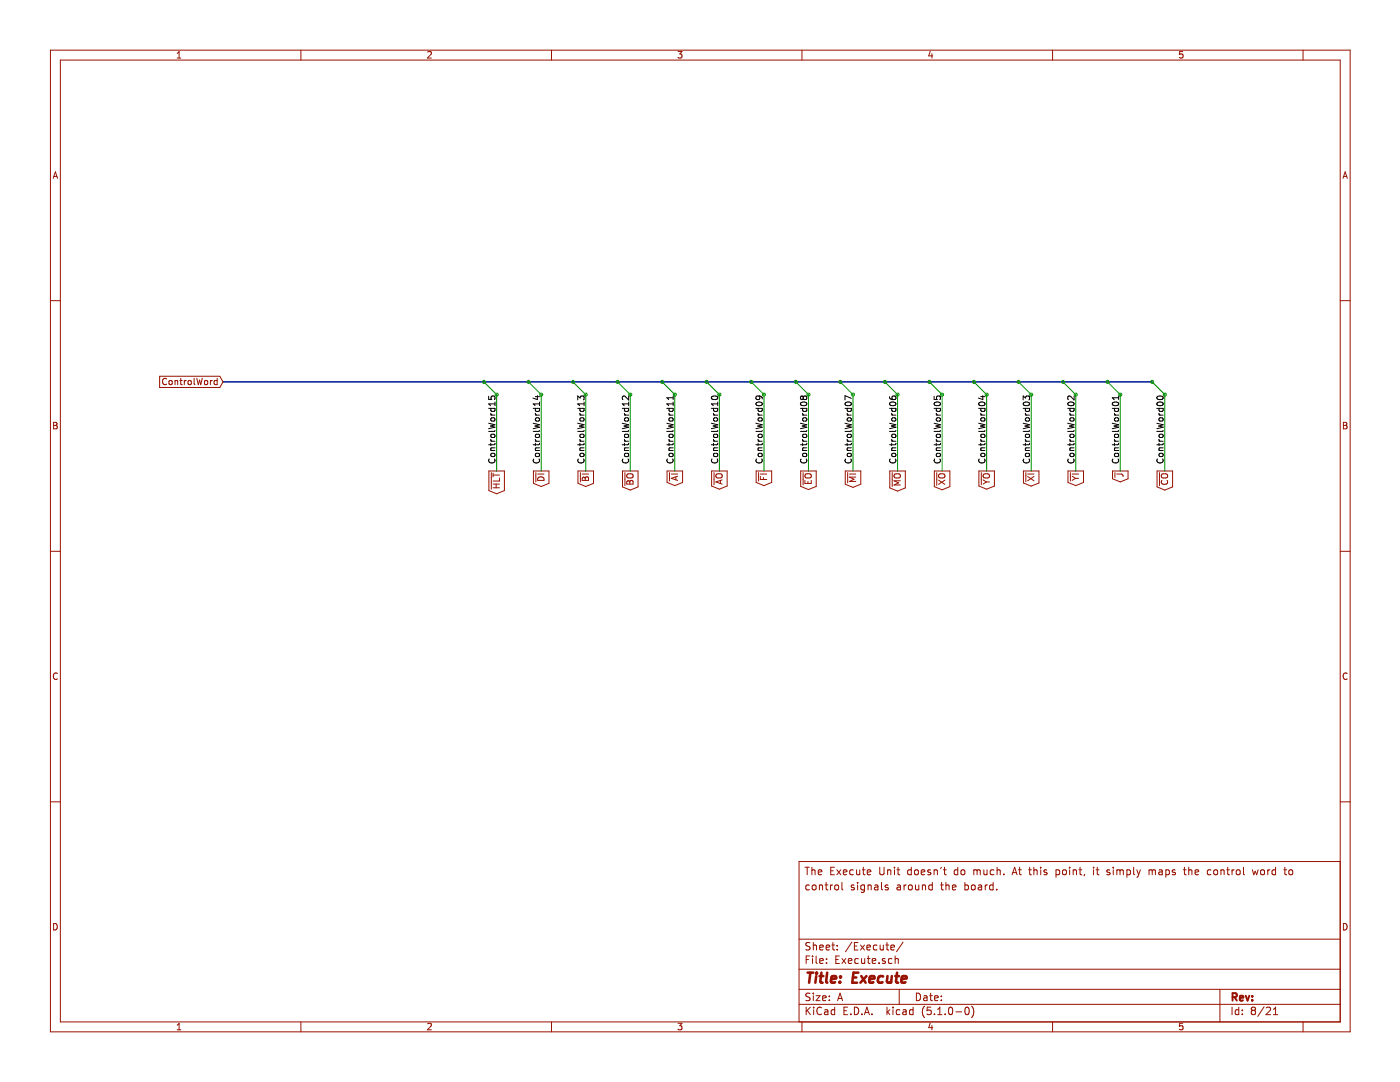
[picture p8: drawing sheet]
<svg xmlns="http://www.w3.org/2000/svg" width="279mm" height="216mm" viewBox="0 0 279 216" stroke-linecap="round" stroke-linejoin="round" font-family="sans-serif">
<g fill="none" stroke="#981200" stroke-width=".2">
<path d="M10.1 10h259.3v195.9h-259.3zM12 12h255.5v191.9h-255.5zM35.4 11.6h.7M35.4 10.6l.3-.3v1.3M60.1 10v2M85.3 10.4l.6-.1 .2 .3-.8 1h.8M110.1 10v2M135.3 10.3h.8l-.4 .5 .3 .1v.6l-.1 .1-.6-.1M160.1 10v2M185.7 10.2l-.4 1h.9M186 10.7v.9M210.1 10v2"/>
<path d="M236 10.3h-.6v.6l.2-.1h.4v.7l-.1 .1-.5-.1M260.1 10v2M10.6 35.6l.5-1.3 .4 1.3M10.7 35.2h.7M268 35.6l.5-1.3 .4 1.3M268.1 35.2h.7M10.1 60h1.9M267.5 60h1.9M31.9 75.1h12l.6 1.1-.6 1.1h-12zM33.2 75.6a.56 .56 0 0 0-.8 .5 .56 .56 0 0 0 .8 .5M33.8 76l.2-.1 .3 .1 .1 .5-.2 .2-.4-.1zM34.9 76h.5l.1 .8"/>
<path d="M34.9 75.9v.9M35.9 75.9h.5M36.1 75.5v1.1l.3 .2M36.8 75.9v.9M37.2 75.9l-.4 .2M37.6 76l.2-.1 .3 .1 .1 .5-.1 .2-.5-.1zM38.7 75.5v1.1l.2 .2M39.3 75.5l.3 1.3 .2-1 .3 1 .3-1.3M40.9 76l.3-.1 .3 .2-.2 .6-.5-.1zM42 75.9v.9M42.4 75.9l-.4 .2M43.3 76l-.3-.1-.3 .2 .2 .6h.4"/>
<path d="M43.3 75.5v1.3M10.7 84.3h.4l.3 .2-.3 .4 .3 .2-.2 .5h-.5zM10.7 84.9h.4M97.6 94h3.1v3.9l-1.6 .6-1.5-.6zM98 94.3v3.3M98.4 97.3h1.3M98.4 96.6h1.3M98.4 94.4v.7M98.4 94.8h1.3M99 96.6v.7M99.7 95.4v.6h-1.3M106.5 94h3.1v2.4l-1.6 .7-1.5-.7z"/>
<path d="M106.9 94.3v1.9M107.3 94.6h1.3M107.4 95.4a.68 .68 0 0 1 .7-.2 .68 .68 0 0 1 .5 .7h-1.3zM115.3 94h3.1v2.4l-1.5 .7-1.6-.7zM115.8 94.3v1.9M116.2 94.6h1.3M116.3 95.3l.2-.1 .3 .3 .1-.3 .3-.1 .3 .3v.5h-1.3zM116.8 95.5v.4M124.2 94h3.1v3.2l-1.5 .6-1.6-.6zM124.7 94.3v2.6M125.2 96l.2-.1 .3 .3 .2-.3h.2l.2 .2v.5h-1.2zM125.3 94.6h.9l.1 .2-.1 .5-.7 .1a.44 .44 0 0 1-.4-.6z"/>
<path d="M125.7 96.2v.4M133.1 94h3.1v2.3l-1.5 .6-1.6-.6zM133.6 94.3v1.7M134 94.6h1.2M134.9 95.1v.7M135.2 95l-1.2 .5 1.2 .4M142 94h3.1v3l-1.5 .6-1.6-.6zM142.5 94.3v2.4M143 94.6h.9l.2 .2-.2 .5-.6 .1a.44 .44 0 0 1-.4-.6zM143.8 95.9v.6M144.1 95.8l-1.2 .4 1.2 .4M150.9 94h3.1v2.3l-1.5 .6-1.6-.6z"/>
<path d="M151.4 94.3v1.7M151.7 94.6h1.3M151.7 95.1v.6h1.3M152.4 95.3v.4M159.8 94h3.1v3.1l-1.6 .6-1.5-.6zM160.3 94.3v2.5M160.6 95.9v.6h1.3v-.6M160.8 94.6h.9l.2 .2-.2 .5-.6 .1a.44 .44 0 0 1-.5-.6zM161.2 96.1v.4M168.7 94h3.1v2.6l-1.6 .7-1.5-.7zM169.2 94.3v2M169.5 94.6h1.3"/>
<path d="M170.8 95.2h-1.3l.9 .4-.9 .5h1.3M177.6 94h3.1v3.4l-1.6 .6-1.5-.6zM178.1 94.3v2.8M178.6 94.6h.9l.2 .2-.2 .5-.7 .1a.44 .44 0 0 1-.4-.6zM179.7 95.9h-1.3l.9 .4-.9 .5h1.3M186.5 94h3.1v3.1l-1.6 .6-1.5-.6zM186.9 94.3v2.6M187.3 95.8l1.3 .8M187.5 94.6h.9l.2 .2-.2 .5-.7 .1a.44 .44 0 0 1-.4-.6zM188.6 95.8l-1.3 .8M195.4 94h3.1v3l-1.6 .6-1.5-.6zM195.8 94.3v2.4"/>
<path d="M196.2 95.8l.7 .4M196.4 94.6h.9l.2 .2-.2 .5-.7 .1a.44 .44 0 0 1-.4-.6zM196.9 96.2h.6M196.9 96.2l-.7 .4M204.2 94h3.1v2.4l-1.5 .6-1.6-.6zM204.7 94.3v1.8M205.1 94.6h1.3M205.1 95.1l1.3 .8M206.4 95.1l-1.3 .8M213.1 94h3.1v2.3l-1.5 .6-1.6-.6zM213.6 94.3v1.7M214 94.6h1.2"/>
<path d="M214 95l.6 .5M214.6 95.5h.6M214.6 95.5l-.6 .4M222 94h3.1v1.5l-1.5 .7-1.6-.7zM222.5 94.3v1M222.9 94.6h.9l.3 .2v.3M230.9 94h3.1v3.2l-1.5 .6-1.6-.6zM231.4 94.3v2.6M231.9 95.9a.56 .56 0 0 0 .1 .7 .56 .56 0 0 0 .7 0l.3-.4-.1-.3M231.9 94.6h.9l.2 .2-.2 .5-.6 .1a.44 .44 0 0 1-.4-.6zM268.1 84.3h.4l.3 .2-.3 .4 .3 .2-.2 .5h-.5zM268.1 84.9h.4"/>
<path d="M10.1 110h1.9M267.5 110h1.9M11.4 134.4a.62 .62 0 0 0-.8 .4 .62 .62 0 0 0 .6 .8l.2-.1M268.8 134.4a.62 .62 0 0 0-.8 .4 .62 .62 0 0 0 .6 .8l.2-.1M10.1 160h1.9M267.5 160h1.9M160.7 173.1h.8M161.1 173.1v1.4M161.5 176.7l-.4-.1-.3 .3 .1 .6h.6M162 173.1v1.4M162 173.7l.1-.1a.37 .37 0 0 1 .6 .2v.7M162.2 176.7l.2-.1 .4 .1 .1 .6-.2 .2-.3 .1-.2-.2z"/>
<path d="M163.3 174.1l.7-.2-.1-.3h-.4l-.2 .2 .1 .7h.5M163.5 176.7h.1a.37 .37 0 0 1 .6 .1v.8M163.5 176.6v1M164.6 176.6h.6M164.9 176.1v1.3l.3 .2M165.7 176.6v1M165.8 173.8h.5M166.1 176.6l-.4 .3M166.5 173.1h-.7v1.4h.7M166.7 176.7l.2-.1 .4 .1 .1 .6-.2 .2-.3 .1-.2-.2zM167 173.6l.8 .9M167.8 173.6l-.8 .9"/>
<path d="M168 176.1v1.3l.2 .2M168.3 174.1l.7-.2-.1-.3h-.4l-.2 .2 .1 .7h.5M170.3 173.6h-.4l-.3 .2 .1 .6 .2 .1h.4M170.4 176.7l-.3-.1-.2 .2v.2l.5 .1v.4h-.5M170.9 173.6l.1 .9h.4l.2-.1M171.2 176.1v.1M171.2 176.6v1M171.6 173.6v.9M172.1 173.6h.5M172.3 173.1v1.2l.3 .2M172.5 176.7l-.4-.1-.3 .3 .1 .5 .2 .2 .4-.1M172.5 176.6v1.2l-.3 .3-.3-.1"/>
<path d="M173.1 174.1l.7-.2-.1-.3h-.4l-.2 .2 .1 .7h.5M173.2 176.7h.1a.37 .37 0 0 1 .6 .1v.8M173.2 176.6v1M174.6 176.7h.5l.1 .9M175.2 176.9l-.5 .1-.2 .2 .2 .4 .5-.1M175.6 173.1v1.2l.3 .2h.3l.2-.2v-1.2M175.9 176.1v1.3l.3 .2M177.1 173.7l.3-.1h.3l.1 .9M177.1 173.6v.9M177.2 176.7a.37 .37 0 0 0-.6 .1l.1 .2 .5 .1 .1 .2-.2 .3-.5-.1M178.5 173.1v.1M178.5 173.6v.9"/>
<path d="M179 173.6h.6M179.1 176.7h.5l.1 .9M179.2 173.1v1.2l.4 .2M179.7 176.9l-.5 .1-.2 .2 .2 .4 .5-.1M180.4 176.6v1M180.9 176.6l-.5 .3M181.4 176.7l.2-.1 .4 .1v.7l-.2 .2-.4-.2zM181.9 173.6h-.5l-.3 .2 .1 .6 .2 .1h.5M181.9 173.1v1.4M182.6 173.7l.2-.1 .4 .1v.7l-.2 .1-.4-.1zM182.7 176.6v.8a.39 .39 0 0 0 .7 0M183.4 176.6v1"/>
<path d="M183.9 174.1l.7-.2-.1-.3h-.4l-.2 .2v.7h.6M184.1 176.6v1M184.1 176.7l.2-.1 .3 .1 .1 .9M185.7 173.6h-.4l-.2 .2 .1 .2 .5 .1v.4h-.6M186.1 176.7l-.5-.1-.3 .3 .1 .5 .2 .2 .5-.1M186.1 176.1v1.5M186.4 173.7l.1-.1a.37 .37 0 0 1 .6 .2v.7M186.4 173.6v.9M187.7 176.6h.6M187.9 173.1l-.2 .2M187.9 176.1v1.3l.4 .2M188.3 173.6h.6"/>
<path d="M188.5 173.1v1.2l.4 .2M188.8 176.7l.2-.1 .4 .1v.9M188.8 176.1v1.5M190.1 177.1l.7-.2-.1-.2-.4-.1-.2 .2v.7h.6M191.1 173.6h-.4l-.3 .2 .2 .7h.5M191.1 173.1v1.4M191.9 173.7l.2-.1 .4 .1v.7l-.2 .1-.4-.1zM192.6 176.1v1.5M192.6 176.7l.4-.1 .3 .3-.1 .5-.2 .2-.4-.1M193.9 176.7l.2-.1 .5 .1v.7l-.3 .2-.4-.2zM194.3 173.6v.9M194.3 173.7l.1-.1a.37 .37 0 0 1 .6 .2"/>
<path d="M195 173.8l.1-.2a.37 .37 0 0 1 .5 .2v.7M195 173.8v.7M195.3 176.7h.5l.1 .9M195.9 176.9l-.5 .1-.2 .2 .2 .4 .5-.1M196.3 173.6l.1 .9h.4l.2-.1M196.6 176.6v1M197 173.6v.9M197.1 176.6l-.5 .3M198.2 176.7l-.4-.1-.3 .3 .1 .6h.6M198.2 176.1v1.5M198.4 173.6h-.5l-.3 .2 .1 .6 .2 .1h.5M198.9 177.4v.2"/>
<path d="M199 173.7l.2-.1h.3l.1 .9M199 173.1v1.4M200.3 174.4v.1M202 174.5l.5-1.4 .5 1.4M202.1 174.1h.8M203.3 173.6h.5M203.5 173.1v1.2l.3 .2M205.3 173.6h.5M205.5 173.1v1.2l.3 .2M206.3 173.7l.1-.1a.37 .37 0 0 1 .6 .2v.7M206.3 173.1v1.4M207.7 173.1v.1"/>
<path d="M207.7 173.6v.9M208.9 173.6h-.4l-.2 .2 .1 .2 .5 .1v.4h-.6M210.7 173.6h.5l.3 .2-.1 .6-.2 .1h-.5M210.7 173.6v1.5M212.1 173.7l.2-.1 .5 .1v.7l-.2 .1-.5-.1zM213.5 173.1v.1M213.5 173.6v.9M214.2 173.7l.1-.1a.37 .37 0 0 1 .5 .2v.7M214.2 173.6v.9M215.3 173.6h.6M215.6 173.1v1.2l.3 .2M216.5 174.5l-.2 .3"/>
<path d="M218.2 173.1v.1M218.2 173.6v.9M218.8 173.6h.5M219 173.1v1.2l.3 .2M221.5 173.6a.37 .37 0 0 0-.6 .2l.1 .2 .5 .1v.2l-.2 .2h-.4M222.2 173.1v.1M222.2 173.6v.9M222.9 173.7l.4-.1 .2 .2M222.9 173.6v.9M223.5 173.8a.36 .36 0 0 1 .4-.3 .36 .36 0 0 1 .3 .3v.7M223.5 173.8v.7M224.9 173.6h.4l.3 .2-.1 .6-.2 .1h-.4"/>
<path d="M224.9 173.6v1.5M226.2 173.1v1.2l.2 .2M226.9 173.6l.3 .9M227.2 174.5l-.1 .4-.2 .2M227.6 173.6l-.4 .9M229.3 173.7l.4-.1 .3 .2M229.3 173.6v.9M230 173.8a.34 .34 0 0 1 .3-.3 .34 .34 0 0 1 .3 .3v.7M230 173.8v.7M231.3 173.6h.6l.1 .9M232 173.9l-.5 .1-.3 .2 .3 .3h.5M232.7 173.6h.4l.3 .2-.1 .6-.2 .1h-.4"/>
<path d="M232.7 173.6v1.5M234.5 173.6a.37 .37 0 0 0-.6 .2l.1 .2 .5 .1 .1 .2-.2 .2h-.5M236.2 173.6h.5M236.4 173.1v1.2l.3 .2M237.2 173.7l.2-.1h.4l.1 .9M237.2 173.1v1.4M238.5 174.1l.7-.2v-.3h-.5l-.2 .2 .1 .7h.6M241.7 173.6h-.5l-.2 .2 .1 .7h.6M242.3 173.7l.2-.1 .4 .1 .1 .6-.1 .2h-.4l-.2-.1zM243.7 173.7v-.1a.37 .37 0 0 1 .6 .2v.7M243.7 173.6v.9M244.8 173.6h.6"/>
<path d="M245 173.1v1.2l.4 .2M245.9 173.6v.9M246.3 173.6h-.3l-.1 .2M246.8 173.7l.2-.1 .4 .1 .1 .6-.1 .2h-.4l-.2-.1zM248.2 173.1v1.2l.2 .2M249.9 173.6l.3 .9 .3-.7 .3 .7 .3-.9M251.6 173.7l.3-.1 .4 .1v.7l-.2 .1-.5-.1zM253 173.6v.9M253.4 173.6l-.4 .2M254.6 173.1v1.4M254.6 173.6h-.4l-.3 .2v.6l.3 .1h.4M256.2 173.6h.6"/>
<path d="M256.4 173.1v1.2l.4 .2M257.3 173.7l.2-.1 .4 .1 .1 .6-.1 .2h-.4l-.2-.1zM267.5 171.9h-108v32M10.7 184.3a.65 .65 0 0 1 .7 .6 .65 .65 0 0 1-.7 .7zM159.5 197.4h108M159.5 193.4h108M159.5 187.4h108M160.9 191.5h.5M161.6 190.8h-.7v1.5M161.7 198.2h-.6l-.3 .3 .1 .3 .7 .3v.4l-.2 .2-.6-.1M161.7 188.1h-.6l-.3 .2 .1 .4 .7 .3v.4l-.2 .2-.6-.1M162.2 190.8v.1"/>
<path d="M162.2 191.3v1M162.3 188.1v1.5M162.3 198.2v.1M162.3 198.7v1M162.3 188.7l.2-.1h.4v1M162.9 198.7h.8l-.8 1h.8M162.9 190.8v1.2l.2 .3M163.6 191.8l.7-.2-.1-.3h-.4l-.2 .2 .1 .7h.5M163.6 189.1l.7-.2-.1-.3h-.4l-.2 .2 .1 .7h.5M164.2 199.2l.7-.2-.1-.2-.4-.1-.2 .2v.7h.6M164.9 189.1l.7-.2-.1-.3h-.4l-.2 .2 .1 .7h.5M165 192.1v.2"/>
<path d="M165 191.3v.2M165.5 198.8v.1M165.5 199.5v.2M166 188.6h.6M166.2 188.1v1.3l.4 .2M166.8 191.5h.5M167.1 189.4v.2M167.1 188.6v.2M167.2 199.7l.4-1.5 .6 1.5M167.3 199.2h.7M167.5 190.8h-.7v1.5h.7M168 191.3l.8 1"/>
<path d="M168.8 191.3l-.8 1M169.3 191.8l.7-.2-.1-.3h-.4l-.2 .2 .1 .7h.5M170 188l-1.3 1.9M170.5 188.8h.5M171.2 188.1h-.7v1.5h.7M171.3 191.3h-.4l-.3 .2v.6l.3 .2 .4-.1M171.7 188.6l.8 1M171.9 191.3l.1 .9 .4 .1 .2-.2M172.5 188.6l-.8 1M172.6 191.3v1M173 189.1l.7-.2-.1-.3h-.4l-.2 .2 .1 .7h.5M173.1 191.3h.5"/>
<path d="M173.3 190.8v1.2l.3 .3M174.1 191.8l.7-.2-.1-.3h-.4l-.2 .2v.7h.6M175 188.6h-.4l-.3 .2 .1 .7h.6M175.4 192.1v.2M175.6 188.6v.8a.37 .37 0 0 0 .7 0M176.3 188.6v1M176.6 191.3h-.3l-.2 .2 .1 .2 .4 .1v.4h-.5M176.8 188.6h.6M177 188.1v1.3l.4 .2M177.8 189.1l.7-.2-.1-.3h-.4l-.2 .2 .1 .7h.5M178 191.3h-.4l-.3 .2 .1 .7h.6M178.6 191.4l.3-.1h.3l.1 1"/>
<path d="M178.6 190.8v1.5M179.5 197.4v3M180.2 188l-1.3 1.9M182.9 198.2a.75 .75 0 0 1 .8 .7 .75 .75 0 0 1-.8 .8zM184.4 198.8h.5l.1 .9M185 199l-.5 .1-.2 .2 .2 .4 .5-.1M185.5 198.7h.6M185.7 198.2v1.3l.4 .2M186.5 199.2l.7-.2v-.2l-.5-.1-.2 .2 .1 .7h.6M187.9 199.5v.2M187.9 198.8v.1M243.5 197.4v6.5"/>
<path d="M268.1 184.3a.65 .65 0 0 1 .7 .6 .65 .65 0 0 1-.7 .7zM35.4 204.5l.3-.3v1.3M35.4 205.5h.7M60.1 203.9v2M85.3 204.3l.6-.1 .2 .3-.8 1h.8M110.1 203.9v2M135.3 204.2h.8l-.4 .5 .3 .1v.6l-.1 .1-.6-.1M159.5 200.4h108M160.1 203.9v2M160.9 201v1.5M161.1 201.6l.6 .9M161.7 201l-.8 .8"/>
<path d="M162.4 201v.1M162.4 201.5v1M163.9 201.1a.59 .59 0 0 0-.7 0 .59 .59 0 0 0-.2 .7 .56 .56 0 0 0 .3 .6 .56 .56 0 0 0 .6-.1M164.6 201.5h.6v1M165.2 201.8l-.5 .1-.2 .2 .2 .4 .5-.1M166.6 201.5h-.5l-.2 .3v.5l.2 .2 .5-.1M166.6 201v1.5M168.4 201.7h.5M169.1 201h-.7v1.5h.7M169.8 202.3v.2M170.5 201a.76 .76 0 0 1 .9 .7 .76 .76 0 0 1-.9 .8zM172 202.3v.2"/>
<path d="M172.5 202.5l.5-1.5 .5 1.5M172.6 202h.8M174 202.3v.2M177 201v1.5M177.1 201.9l.5 .6M177.6 201.5l-.6 .5M178.2 201v.1M178.2 201.5v1M179.6 201.5h-.4l-.3 .3v.5l.3 .2 .4-.1M180.2 201.5h.6l.1 1M180.9 201.8l-.5 .1-.3 .2 .3 .4 .5-.1M182.2 201.5h-.4l-.3 .3 .1 .5 .2 .2 .4-.1"/>
<path d="M182.2 201v1.5M184.5 200.8a1.71 1.71 0 0 0 0 2.2M185.7 204.1l-.4 1h.9M185.8 201h-.7l-.1 .7 .2-.2 .5 .1 .2 .2-.1 .5-.2 .2-.6-.2M186 204.6v.9M186.5 202.3v.2M187.1 202.5h.9M187.1 201.4l.5-.4v1.5M188.6 202.3v.2M189.4 201.1l.4-.1a.94 .94 0 0 1 0 1.5 .82 .82 0 0 1-.4-1.4zM190.8 201.9h1.1M192.8 201h.1a.8 .8 0 0 1 .5 .7 .8 .8 0 0 1-.5 .8 1 1 0 0 1-.1-1.5z"/>
<path d="M193.9 200.8a1.71 1.71 0 0 1 0 2.2M210.1 203.9v2M236 204.2h-.6v.6l.2-.1h.4v.7l-.1 .1-.5-.1M245.9 201v1.5M247.2 201.5h-.4l-.3 .3 .1 .6h.6M247.2 201v1.5M247.9 202.3v.2M247.9 201.5v.2M250 201.6l-.3 .3 .1 .4 .2 .2h.3l.3-.3v-.3l-.3-.3M250 201.6l-.3-.3 .3-.3h.3l.3 .2-.3 .4M250 201.6h.3M252.3 200.9l-1.3 1.9"/>
<path d="M252.7 201.1l.6-.1 .3 .4-1 1.1h1M254.1 202.5h.9M254.1 201.4l.5-.4v1.5M260.1 203.9v2"/>
</g>
<path d="M44.5 76.2h185.4" fill="none" stroke="#011996" stroke-width=".3"/>
<g fill="none" stroke="#000" stroke-width=".2">
<path d="M97.5 79.1v.6h.6l-.1-.1 .1-.5h.6l.1 .1-.1 .5M106.8 79.1h.9M107.2 78.9v.8l-.8-.3M115.3 79.8v-.8l.5 .4 .1-.3h.5l.2 .1-.2 .6M125.5 79v.8l-1-.8-.3 .2 .1 .5M134.3 79.4h-1.2l.3 .3M134.3 79v.7M142 79.2a.75 .75 0 0 1 1.2 .2 .73 .73 0 0 1-1.2-.1zM151.4 79l.2 .2v.4l-.6 .1-.1-.5 .2-.2 .7 .1 .3 .1v.4M160.3 79.2l-.2-.2-.4 .2 .2 .5h.3l.1-.2M160.3 79.2l.2-.2h.3l.2 .2v.4l-.2 .1h-.4l-.1-.2M160.3 79.2v.3"/>
<path d="M169.9 79.5l-1.3-.6v.9M177.5 79.1l.1 .4a.87 .87 0 0 0 1.2 0l-.1-.4h-.6l-.1 .4 .3 .2M186.4 79.1v.6h.6l-.1-.1 .1-.5h.6l.1 .1-.1 .5M195.7 79.1h.9M196.1 78.9v.8l-.8-.3M204.2 79.8v-.8l.5 .4 .1-.3h.5l.2 .1-.2 .6M214.4 79v.8l-1-.8-.3 .2 .1 .5M223.2 79v.7M223.2 79.4h-1.2l.3 .3M230.9 79.2a.75 .75 0 0 1 1.2 .2 .73 .73 0 0 1-1.2-.1zM97.5 81.5h1.3M97.5 84.5l1.3 .3-.9 .2 .9 .2-1.3 .3"/>
<path d="M97.6 91.6a.56 .56 0 0 0 .6 .8 .56 .56 0 0 0 .5-.8M97.9 89.9h.9M97.9 88h.9M97.9 82.8h.9M97.9 82.5l.3 .3M97.9 87.7l.3 .3M97.9 88.4v.5M98 86.8l.2-.2 .5 .1v.5l-.1 .1-.5-.1zM98 83.5l.6-.1 .2 .2-.1 .3-.6 .1zM98 81.5l-.1 .4 .3 .2 .5-.1v-.5M98.1 90.5h.6v.5l-.1 .1h-.5l-.2-.2zM98.8 89.4h-.8l.1 .5"/>
<path d="M98.8 88.4l-.2 .3h-1.1M98.8 85.9l-.2 .2h-1.1M98.8 80.6h-1.3l.4 .3M98.8 80.2v.7M106.4 81.5h1.3M106.4 84.5l1.3 .3-.9 .2 .9 .2-1.3 .3M106.5 91.6a.56 .56 0 0 0 .5 .8 .56 .56 0 0 0 .5-.8M106.8 89.9h.9M106.8 88h.9M106.8 82.8h.9M106.8 82.5l.3 .3M106.8 87.7l.3 .3"/>
<path d="M106.8 88.4v.5M106.9 90.6l.2-.2 .4 .1 .1 .5-.2 .1h-.4zM106.9 86.8l.2-.2 .4 .1 .1 .5-.2 .1-.4-.1zM106.9 83.5l.5-.1 .3 .2-.1 .3-.6 .1zM106.9 81.5l-.1 .4 .3 .2 .5-.1v-.5M107.7 89.4h-.8l.1 .5M107.7 88.4l-.2 .3h-1.1M107.7 85.9l-.2 .2h-1.1M107.7 80.6h-1.3l.4 .3M107.7 80.2v.7M115.3 81.5h1.3M115.3 84.5l1.3 .3-.9 .2 .9 .2-1.3 .3"/>
<path d="M115.4 91.6a.56 .56 0 0 0 .5 .8 .56 .56 0 0 0 .5-.8M115.7 89.9h.9M115.7 88h.9M115.7 82.8h.9M115.7 82.5l.3 .3M115.7 87.7l.3 .3M115.7 88.4v.5M115.8 90.6l.2-.2 .4 .1 .1 .5-.2 .1h-.4zM115.8 83.5l.5-.1 .3 .2-.1 .3-.6 .1zM115.8 81.5l-.1 .4 .3 .2 .5-.1v-.5M115.9 86.7h.5l.1 .5-.2 .1-.4-.1-.2-.2zM116.6 89.4h-.8l.1 .5"/>
<path d="M116.6 88.4l-.2 .3h-1.1M116.6 85.9l-.2 .2h-1.1M116.6 80.6h-1.3l.4 .3M116.6 80.2v.7M124.2 81.5h1.3M124.2 84.5l1.3 .3-1 .2 1 .2-1.3 .3M124.3 91.6a.56 .56 0 0 0 .5 .8 .56 .56 0 0 0 .5-.8M124.6 89.9h.9M124.6 88h.9M124.6 82.8h.9M124.6 82.5l.2 .3M124.6 87.7l.2 .3"/>
<path d="M124.6 88.4v.5M124.7 83.5l.5-.1 .3 .2-.1 .3-.7 .1zM124.7 81.5l-.1 .4 .2 .2 .6-.1v-.5M124.7 90.5h.6l.1 .5-.2 .1h-.5l-.1-.2zM124.7 86.7h.6l.1 .5-.2 .1-.5-.1-.1-.2zM125.5 89.4h-.8v.5M125.5 88.4l-.2 .3h-1.1M125.5 85.9l-.2 .2h-1.1M125.5 80.6h-1.3l.3 .3M125.5 80.2v.7M133.1 81.5h1.2M133.1 84.5l1.2 .3-.9 .2 .9 .2-1.2 .3"/>
<path d="M133.2 91.6a.56 .56 0 0 0 .5 .8 .56 .56 0 0 0 .5-.8M133.5 89.9h.8M133.5 88h.8M133.5 82.8h.8M133.5 82.5l.2 .3M133.5 87.7l.2 .3M133.5 88.4v.5M133.6 90.6l.1-.2 .5 .1 .1 .5-.2 .1h-.5zM133.6 86.8l.1-.2 .5 .1 .1 .5-.2 .1-.5-.1zM133.6 83.5l.5-.1 .2 .2v.3l-.7 .1zM133.6 81.5l-.1 .4 .2 .2 .6-.1v-.5M134.3 89.4h-.7v.5"/>
<path d="M134.3 88.4l-.1 .3h-1.1M134.3 85.9l-.1 .2h-1.1M134.3 80.6h-1.2l.3 .3M134.3 80.2v.7M142 81.5h1.2M142 84.5l1.2 .3-.9 .2 .9 .2-1.2 .3M142.1 91.6a.56 .56 0 0 0 .5 .8 .56 .56 0 0 0 .5-.8M142.4 89.9h.8M142.4 88h.8M142.4 82.8h.8M142.4 82.5l.2 .3M142.4 87.7l.2 .3"/>
<path d="M142.4 88.4v.5M142.4 90.6l.2-.2 .5 .1 .1 .5-.2 .1h-.5zM142.4 86.8l.2-.2 .5 .1 .1 .5-.2 .1-.5-.1zM142.4 83.5l.6-.1 .2 .2v.3l-.7 .1zM142.4 81.5v.4l.2 .2 .6-.1v-.5M143.2 89.4h-.8l.1 .5M143.2 88.4l-.1 .3h-1.1M143.2 85.9l-.1 .2h-1.1M143.2 80.2v.7M143.2 80.6h-1.2l.3 .3M150.9 81.5h1.2M150.9 84.5l1.2 .3-.9 .2 .9 .2-1.2 .3"/>
<path d="M151 91.6a.56 .56 0 0 0 .5 .8 .56 .56 0 0 0 .5-.8M151 80.3a.61 .61 0 0 1 .7-.1 .61 .61 0 0 1 .4 .6 .76 .76 0 0 1-1.2-.3zM151.3 89.9h.8M151.3 88h.8M151.3 82.8h.8M151.3 82.5l.2 .3M151.3 87.7l.2 .3M151.3 88.4v.5M151.3 90.6l.2-.2 .5 .1 .1 .5-.2 .1h-.5zM151.3 83.5l.6-.1 .2 .2v.3l-.7 .1zM151.3 81.5v.4l.2 .2 .6-.1v-.5M151.4 86.7h.6l.1 .5-.2 .1-.5-.1-.1-.2z"/>
<path d="M152.1 89.4h-.8l.1 .5M152.1 88.4l-.2 .3h-1M152.1 85.9l-.2 .2h-1M159.7 81.5h1.3M159.7 84.5l1.3 .3-.9 .2 .9 .2-1.3 .3M159.9 91.6a.56 .56 0 0 0 .5 .8 .56 .56 0 0 0 .5-.8M159.9 80.3a.61 .61 0 0 1 .7-.1 .61 .61 0 0 1 .4 .6 .76 .76 0 0 1-1.3-.3zM160.2 89.9h.8M160.2 88h.8M160.2 82.8h.8M160.2 82.5l.2 .3M160.2 87.7l.2 .3"/>
<path d="M160.2 88.4v.5M160.2 90.6l.2-.2 .5 .1 .1 .5-.2 .1h-.5zM160.2 86.8l.2-.2 .5 .1 .1 .5-.2 .1-.5-.1zM160.2 83.5l.6-.1 .2 .2v.3l-.7 .1zM160.2 81.5v.4l.2 .2 .6-.1v-.5M161 89.4h-.8l.1 .5M161 88.4l-.2 .3h-1.1M161 85.9l-.2 .2h-1.1M168.6 81.5h1.3M168.6 84.5l1.3 .3-.9 .2 .9 .2-1.3 .3M168.8 91.6a.56 .56 0 0 0 .5 .8 .56 .56 0 0 0 .5-.8M168.8 80.3a.61 .61 0 0 1 .7-.1 .61 .61 0 0 1 .4 .6 .76 .76 0 0 1-1.3-.3z"/>
<path d="M169.1 89.9h.8M169.1 88h.8M169.1 82.8h.8M169.1 82.5l.2 .3M169.1 87.7l.2 .3M169.1 88.4v.5M169.1 83.5l.6-.1 .2 .2v.3l-.7 .1zM169.1 81.5v.4l.2 .2 .6-.1v-.5M169.2 90.5h.6l.1 .5-.2 .1h-.5l-.1-.2zM169.2 86.7h.6l.1 .5-.2 .1-.5-.1-.1-.2zM169.9 89.4h-.8l.1 .5M169.9 88.4l-.2 .3h-1.1"/>
<path d="M169.9 85.9l-.2 .2h-1.1M177.5 81.5h1.3M177.5 84.5l1.3 .3-.9 .2 .9 .2-1.3 .3M177.7 91.6a.56 .56 0 0 0 .5 .8 .56 .56 0 0 0 .5-.8M177.7 80.3a.61 .61 0 0 1 .7-.1 .61 .61 0 0 1 .3 .6 .76 .76 0 0 1-1.2-.3zM178 89.9h.8M178 88h.8M178 82.8h.8M178 82.5l.2 .3M178 87.7l.2 .3M178 88.4v.5M178 90.6l.2-.2 .5 .1v.5l-.1 .1h-.5z"/>
<path d="M178 86.8l.2-.2 .5 .1v.5l-.1 .1-.5-.1zM178 83.5l.6-.1 .2 .2-.1 .3-.6 .1zM178 81.5v.4l.2 .2 .5-.1v-.5M178.8 89.4h-.8l.1 .5M178.8 88.4l-.2 .3h-1.1M178.8 85.9l-.2 .2h-1.1M186.4 81.5h1.3M186.4 84.5l1.3 .3-.9 .2 .9 .2-1.3 .3M186.5 91.6a.56 .56 0 0 0 .6 .8 .56 .56 0 0 0 .5-.8M186.5 80.3a.61 .61 0 0 1 .7-.1 .61 .61 0 0 1 .4 .6 .76 .76 0 0 1-1.2-.3zM186.8 89.9h.9M186.8 88h.9"/>
<path d="M186.8 82.8h.9M186.8 82.5l.3 .3M186.8 87.7l.3 .3M186.8 88.4v.5M186.9 90.6l.2-.2 .5 .1v.5l-.1 .1h-.5zM186.9 86.8l.2-.2 .5 .1v.5l-.1 .1-.5-.1zM186.9 83.5l.6-.1 .2 .2-.1 .3-.6 .1zM186.9 81.5l-.1 .4 .3 .2 .5-.1v-.5M187.7 89.4h-.8l.1 .5M187.7 88.4l-.2 .3h-1.1M187.7 85.9l-.2 .2h-1.1M195.3 81.5h1.3"/>
<path d="M195.3 84.5l1.3 .3-.9 .2 .9 .2-1.3 .3M195.4 91.6a.56 .56 0 0 0 .5 .8 .56 .56 0 0 0 .5-.8M195.4 80.3a.61 .61 0 0 1 .7-.1 .61 .61 0 0 1 .4 .6 .76 .76 0 0 1-1.2-.3zM195.7 89.9h.9M195.7 88h.9M195.7 82.8h.9M195.7 82.5l.3 .3M195.7 87.7l.3 .3M195.7 88.4v.5M195.8 90.6l.2-.2 .4 .1 .1 .5-.2 .1h-.4zM195.8 86.8l.2-.2 .4 .1 .1 .5-.2 .1-.4-.1zM195.8 83.5l.5-.1 .3 .2-.1 .3-.6 .1z"/>
<path d="M195.8 81.5l-.1 .4 .3 .2 .5-.1v-.5M196.6 89.4h-.8l.1 .5M196.6 88.4l-.2 .3h-1.1M196.6 85.9l-.2 .2h-1.1M204.2 81.5h1.3M204.2 84.5l1.3 .3-.9 .2 .9 .2-1.3 .3M204.3 91.6a.56 .56 0 0 0 .5 .8 .56 .56 0 0 0 .5-.8M204.3 80.3a.61 .61 0 0 1 .7-.1 .61 .61 0 0 1 .4 .6 .76 .76 0 0 1-1.2-.3zM204.6 89.9h.9M204.6 88h.9M204.6 82.8h.9M204.6 82.5l.3 .3"/>
<path d="M204.6 87.7l.3 .3M204.6 88.4v.5M204.7 83.5l.5-.1 .3 .2-.1 .3-.6 .1zM204.7 81.5l-.1 .4 .3 .2 .5-.1v-.5M204.8 90.5h.5l.1 .5-.2 .1h-.4l-.2-.2zM204.8 86.7h.5l.1 .5-.2 .1-.4-.1-.2-.2zM205.5 89.4h-.8l.1 .5M205.5 88.4l-.2 .3h-1.1M205.5 85.9l-.2 .2h-1.1M213.1 81.5h1.3M213.1 84.5l1.3 .3-1 .2 1 .2-1.3 .3M213.2 91.6a.56 .56 0 0 0 .5 .8 .56 .56 0 0 0 .5-.8"/>
<path d="M213.2 80.3a.61 .61 0 0 1 .7-.1 .61 .61 0 0 1 .4 .6 .76 .76 0 0 1-1.2-.3zM213.5 89.9h.9M213.5 88h.9M213.5 82.8h.9M213.5 82.5l.2 .3M213.5 87.7l.2 .3M213.5 88.4v.5M213.6 90.6l.1-.2 .5 .1 .1 .5-.2 .1h-.5zM213.6 86.8l.1-.2 .5 .1 .1 .5-.2 .1-.5-.1zM213.6 83.5l.5-.1 .3 .2-.1 .3-.7 .1zM213.6 81.5l-.1 .4 .2 .2 .6-.1v-.5M214.4 89.4h-.8v.5"/>
<path d="M214.4 88.4l-.2 .3h-1.1M214.4 85.9l-.2 .2h-1.1M222 81.5h1.2M222 84.5l1.2 .3-.9 .2 .9 .2-1.2 .3M222.1 91.6a.56 .56 0 0 0 .5 .8 .56 .56 0 0 0 .5-.8M222.1 80.3a.61 .61 0 0 1 .7-.1 .61 .61 0 0 1 .4 .6 .76 .76 0 0 1-1.2-.3zM222.4 89.9h.8M222.4 88h.8M222.4 82.8h.8M222.4 82.5l.2 .3M222.4 87.7l.2 .3M222.4 88.4v.5"/>
<path d="M222.5 90.6l.1-.2 .5 .1 .1 .5-.2 .1h-.5zM222.5 83.5l.5-.1 .2 .2v.3l-.7 .1zM222.5 86.8l.1-.2 .5 .1 .1 .5-.2 .1-.5-.1zM222.5 81.5l-.1 .4 .2 .2 .6-.1v-.5M223.2 89.4h-.7v.5M223.2 88.4l-.1 .3h-1.1M223.2 85.9l-.1 .2h-1.1M230.9 84.5l1.2 .3-.9 .2 .9 .2-1.2 .3M230.9 81.5h1.2M231 91.6a.56 .56 0 0 0 .5 .8 .56 .56 0 0 0 .5-.8M231 80.3a.61 .61 0 0 1 .7-.1 .61 .61 0 0 1 .4 .6 .76 .76 0 0 1-1.2-.3zM231.3 82.5l.2 .3"/>
<path d="M231.3 87.7l.2 .3M231.3 88.4v.5M231.3 89.9h.8M231.3 88h.8M231.3 82.8h.8M231.3 81.5v.4l.2 .2 .6-.1v-.5M231.3 83.5l.6-.1 .2 .2v.3l-.7 .1zM231.3 86.8l.2-.2 .5 .1 .1 .5-.2 .1-.5-.1zM231.3 90.6l.2-.2 .5 .1 .1 .5-.2 .1h-.5zM232.1 88.4l-.1 .3h-1.1M232.1 89.4h-.8l.1 .5M232.1 85.9l-.1 .2h-1.1"/>
</g>
<g fill="none" stroke="#009300" stroke-width=".2">
<path d="M96.6 76.2l2.5 2.5v15.3M105.5 76.2l2.5 2.5v15.3M114.4 76.2l2.5 2.5v15.3M123.2 76.2l2.6 2.5v15.3M132.1 76.2l2.6 2.5v15.3M141 76.2l2.6 2.5v15.3M149.9 76.2l2.6 2.5v15.3M158.8 76.2l2.5 2.5v15.3M167.7 76.2l2.5 2.5v15.3M176.6 76.2l2.5 2.5v15.3M185.5 76.2l2.5 2.5v15.3M194.4 76.2l2.5 2.5v15.3"/>
<path d="M203.3 76.2l2.5 2.5v15.3M212.1 76.2l2.6 2.5v15.3M221 76.2l2.6 2.5v15.3M229.9 76.2l2.6 2.5v15.3"/>
<circle cx="96.6" cy="76.2" r=".3"/>
<circle cx="99.1" cy="78.7" r=".3"/>
<circle cx="105.5" cy="76.2" r=".3"/>
<circle cx="108" cy="78.7" r=".3"/>
<circle cx="114.4" cy="76.2" r=".3"/>
<circle cx="116.9" cy="78.7" r=".3"/>
<circle cx="123.2" cy="76.2" r=".3"/>
<circle cx="125.8" cy="78.7" r=".3"/>
<circle cx="132.1" cy="76.2" r=".3"/>
<circle cx="134.7" cy="78.7" r=".3"/>
<circle cx="141" cy="76.2" r=".3"/>
<circle cx="143.6" cy="78.7" r=".3"/>
<circle cx="149.9" cy="76.2" r=".3"/>
<circle cx="152.5" cy="78.7" r=".3"/>
<circle cx="158.8" cy="76.2" r=".3"/>
<circle cx="161.3" cy="78.7" r=".3"/>
<circle cx="167.7" cy="76.2" r=".3"/>
<circle cx="170.2" cy="78.7" r=".3"/>
<circle cx="176.6" cy="76.2" r=".3"/>
<circle cx="179.1" cy="78.7" r=".3"/>
<circle cx="185.5" cy="76.2" r=".3"/>
<circle cx="188" cy="78.7" r=".3"/>
<circle cx="194.4" cy="76.2" r=".3"/>
<circle cx="196.9" cy="78.7" r=".3"/>
<circle cx="203.3" cy="76.2" r=".3"/>
<circle cx="205.8" cy="78.7" r=".3"/>
<circle cx="212.1" cy="76.2" r=".3"/>
<circle cx="214.7" cy="78.7" r=".3"/>
<circle cx="221" cy="76.2" r=".3"/>
<circle cx="223.6" cy="78.7" r=".3"/>
<circle cx="229.9" cy="76.2" r=".3"/>
<circle cx="232.5" cy="78.7" r=".3"/>
</g>
<path d="M246 199l.7-.1 .1-.2v-.4l-.2-.1h-.6v1.5M246.3 199l.5 .7M247.4 199.2l.7-.2v-.2l-.5-.1-.2 .2 .1 .7h.6M248.6 198.7l.4 1 .3-1M249.9 199.5v.2M249.9 198.8v.1" fill="none" stroke="#981200" stroke-width=".38"/>
<g fill="none" stroke="#981200" stroke-width=".51">
<path d="M161.2 194.1h1.1M161.7 194.1l-.2 2M162.9 194.8l-.2 1.3M163 194.1l-.1 .2M163 194.1l.1 .1-.2 .1M163.6 194.8h.7M163.9 194.1l-.2 1.7 .1 .2 .4 .1M165.1 194.1l-.2 1.7 .2 .3M165.9 195.4l1-.2-.1-.4h-.8l-.2 1 .3 .3 .6-.1M167.6 195.9v.2M167.7 194.8l.1 .1-.1 .1M167.7 194.8v.2"/>
<path d="M170.2 195h.7M171.3 194.1h-1l-.2 2h.9M171.9 194.8l.9 1.3M172.9 194.8l-1.2 1.3M173.5 195.4l1-.2v-.4h-.6l-.3 .2-.1 1 .2 .1 .6-.1M176.3 194.8a.68 .68 0 0 0-1 .3l-.1 .6 .1 .3 .2 .1 .6-.1M177.1 194.8v1.2l.4 .1 .4-.2M178 194.8l-.2 1.3M178.7 194.8h.7M179 194.1l-.2 1.7 .1 .2 .4 .1M179.9 195.4l1-.2v-.4h-.6l-.3 .2-.1 1 .2 .1 .6-.1"/>
</g>
</svg>
